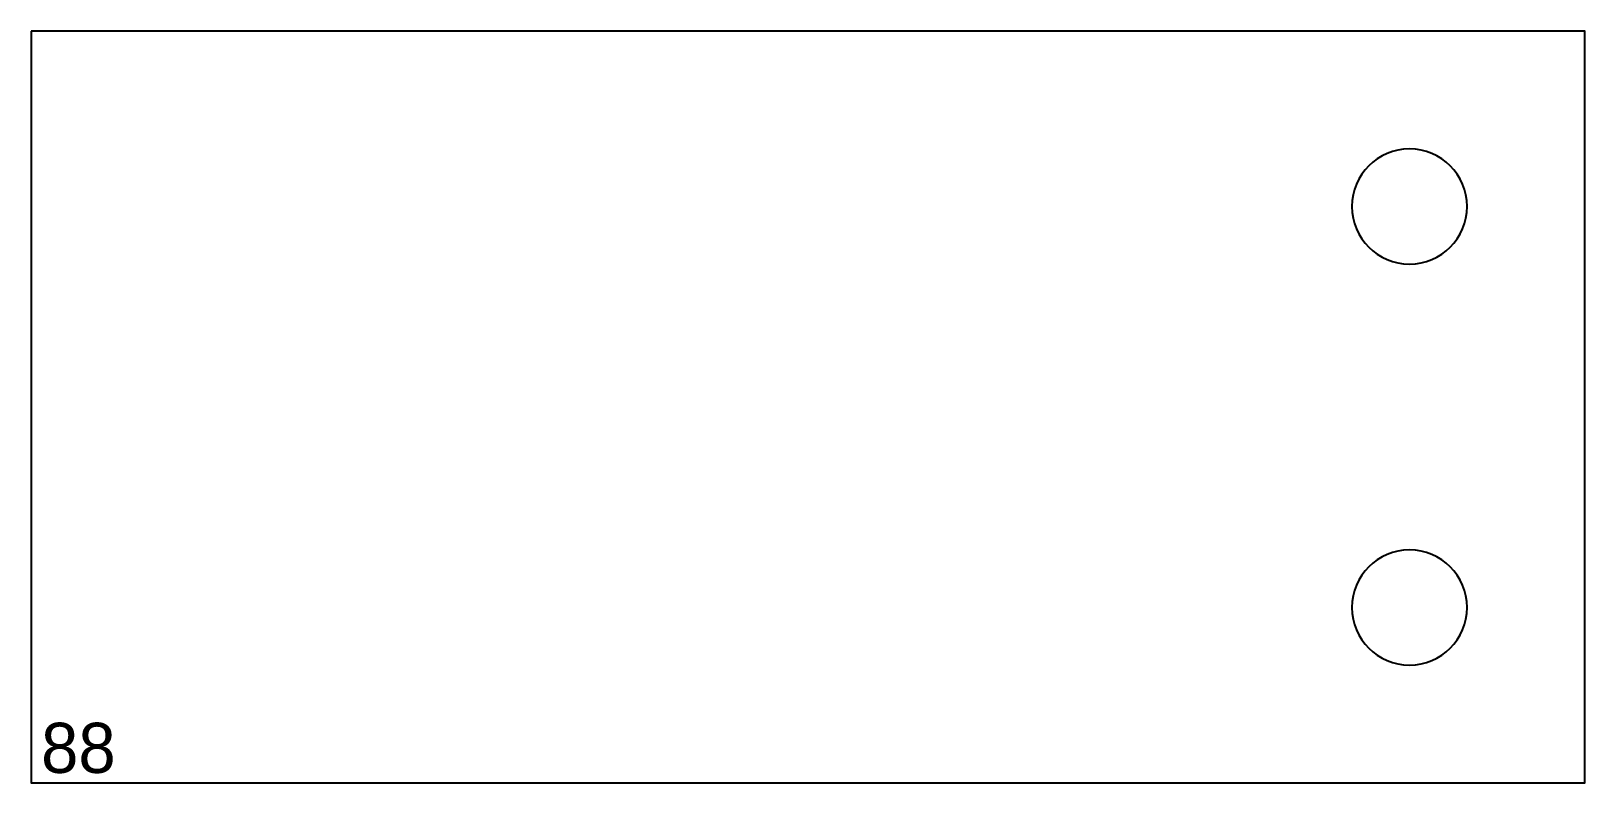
# Model space of a CAD drawing. Header units: millimetres. Extents: x 0 to 310, y 0 to 150.
import ezdxf

# ---------------------------------------------------------------- set-up
doc = ezdxf.new("R2010")
doc.units = ezdxf.units.MM
doc.header["$MEASUREMENT"] = 0
for name, color, linetype in [('ВнешнийКонтур', 7, 'Continuous'), ('Нумерация', 7, 'Continuous'), ('Отверстие', 7, 'Continuous')]:
    doc.layers.add(name, color=color, linetype=linetype)

msp = doc.modelspace()

# ---------------------------------------------------------------- linework, layer by layer
at = {"layer": 'ВнешнийКонтур', "color": 0, "linetype": 'Continuous'}
msp.add_lwpolyline([(0, 150), (0, 0), (310, 0), (310, 150)], close=True, dxfattribs=at)
at = {"layer": 'Отверстие', "color": 0, "linetype": 'Continuous'}
for points in [[(286.5, 115, 1), (263.5, 115, 1), (286.5, 115)], [(286.5, 35, 1), (263.5, 35, 1), (286.5, 35)]]:
    msp.add_lwpolyline(points, format="xyb", dxfattribs=at)

# ---------------------------------------------------------------- texts
at = {"layer": 'Нумерация', "color": 0, "linetype": 'Continuous'}
msp.add_text('88', height=10, dxfattribs=at).set_placement((2, 2))

doc.saveas('drawing.dxf')
